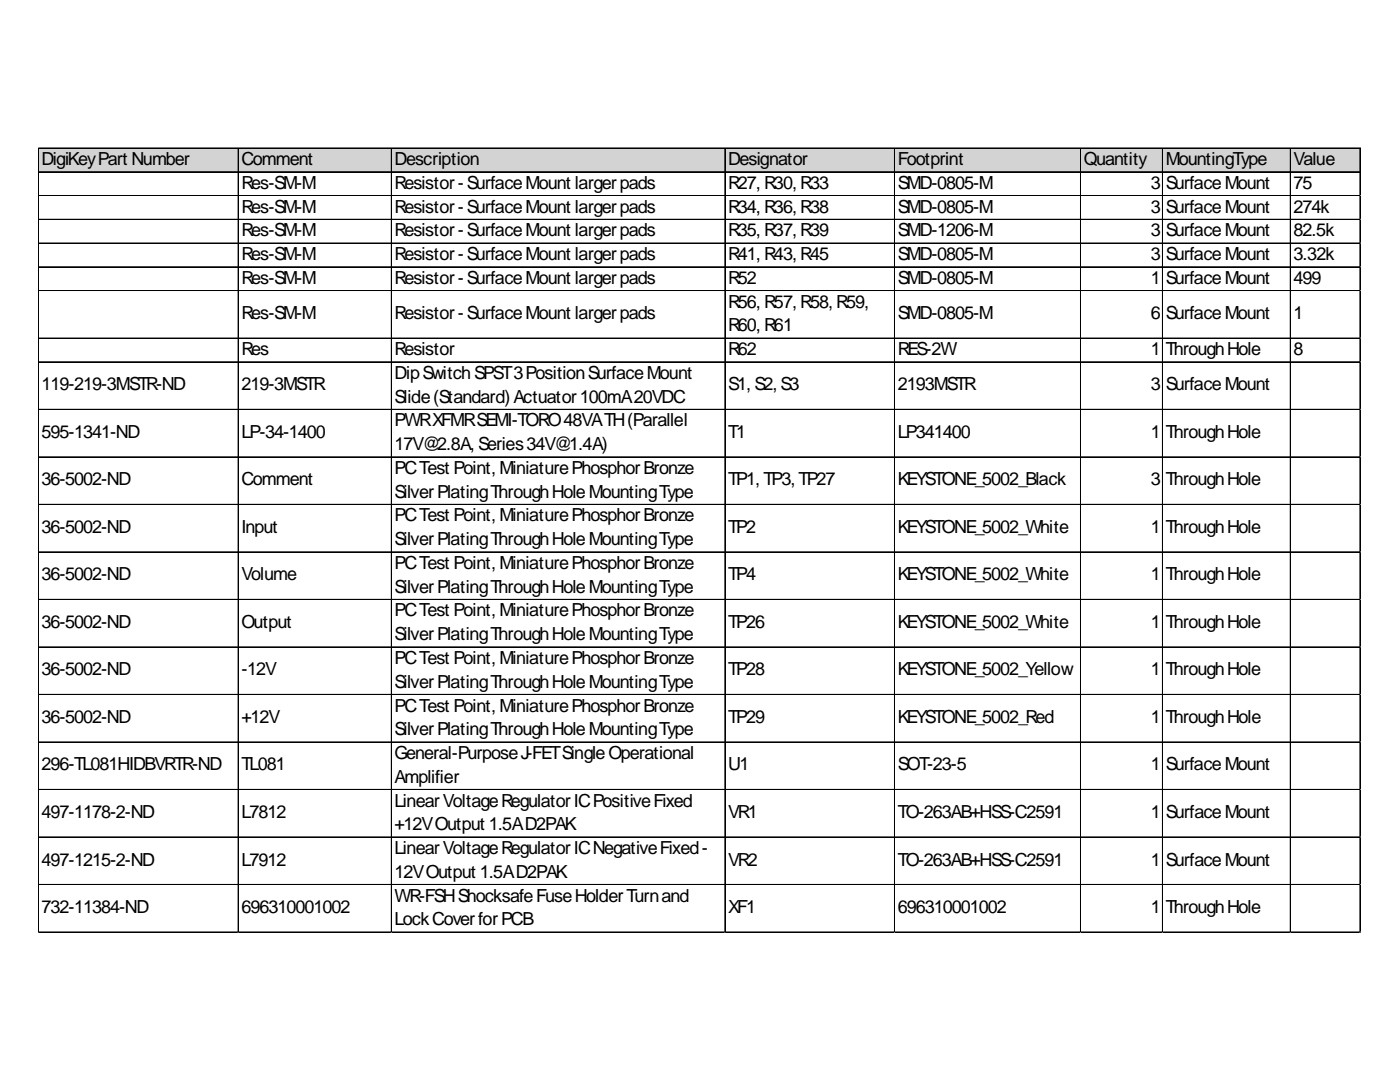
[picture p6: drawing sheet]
<svg xmlns="http://www.w3.org/2000/svg" width="279mm" height="216mm" viewBox="0 0 279 216" stroke-linecap="round" stroke-linejoin="round" font-family="sans-serif">
<defs><g id="words">
<g font-size="3.6">
<text x="8.3" y="32.9">DigiKeyPart Number</text>
<text x="48.2" y="32.9">Comment</text>
<text x="78.8" y="32.9">Description</text>
<text x="145.3" y="32.9">Designator</text>
<text x="179.2" y="32.9">Footprint</text>
<text x="216.3" y="32.9">Quantity</text>
<text x="232.6" y="32.9">MountingType</text>
<text x="258.2" y="32.9">Value</text>
<text x="48.2" y="37.7">Res-SM-M</text>
<text x="78.8" y="37.7">Resistor-SurfaceMount largerpads</text>
<text x="145.3" y="37.7">R27, R30, R33</text>
<text x="179.2" y="37.7">SMD-0805-M</text>
<text x="229.7" y="37.7">3</text>
<text x="232.6" y="37.7">SurfaceMount</text>
<text x="258.2" y="37.7">75</text>
<text x="48.2" y="42.4">Res-SM-M</text>
<text x="48.2" y="47.2">Res-SM-M</text>
<text x="78.8" y="42.4">Resistor-SurfaceMount largerpads</text>
<text x="78.8" y="47.2">Resistor-SurfaceMount largerpads</text>
<text x="145.3" y="42.4">R34, R36, R38</text>
<text x="145.3" y="47.2">R35, R37, R39</text>
<text x="179.2" y="42.4">SMD-0805-M</text>
<text x="179.2" y="47.2">SMD-1206-M</text>
<text x="229.7" y="42.4">3</text>
<text x="229.7" y="47.2">3</text>
<text x="232.6" y="42.4">SurfaceMount</text>
<text x="232.6" y="47.2">SurfaceMount</text>
<text x="258.2" y="42.4">274k</text>
<text x="258.2" y="47.2">82.5k</text>
<text x="48.2" y="51.9">Res-SM-M</text>
<text x="78.8" y="51.9">Resistor-SurfaceMount largerpads</text>
<text x="145.3" y="51.9">R41, R43, R45</text>
<text x="179.2" y="51.9">SMD-0805-M</text>
<text x="229.7" y="51.9">3</text>
<text x="232.6" y="51.9">SurfaceMount</text>
<text x="258.2" y="51.9">3.32k</text>
<text x="48.2" y="56.6">Res-SM-M</text>
<text x="78.8" y="56.6">Resistor-SurfaceMount largerpads</text>
<text x="145.3" y="56.6">R52</text>
<text x="179.2" y="56.6">SMD-0805-M</text>
<text x="229.7" y="56.6">1</text>
<text x="232.6" y="56.6">SurfaceMount</text>
<text x="258.2" y="56.6">499</text>
<text x="48.2" y="63.7">Res-SM-M</text>
<text x="78.8" y="63.7">Resistor-SurfaceMount largerpads</text>
<text x="145.3" y="61.4">R56, R57, R58, R59,</text>
<text x="179.2" y="63.7">SMD-0805-M</text>
<text x="229.7" y="63.7">6</text>
<text x="232.6" y="63.7">SurfaceMount</text>
<text x="258.2" y="63.7">1</text>
<text x="48.2" y="70.9">Res</text>
<text x="78.8" y="70.9">Resistor</text>
<text x="145.3" y="66.1">R60, R61</text>
<text x="145.3" y="70.9">R62</text>
<text x="179.2" y="70.9">RES-2W</text>
<text x="229.7" y="70.9">1</text>
<text x="232.6" y="70.9">ThroughHole</text>
<text x="258.2" y="70.9">8</text>
<text x="8.3" y="77.9">119-219-3MSTR-ND</text>
<text x="48.2" y="77.9">219-3MSTR</text>
<text x="78.8" y="75.6">DipSwitchSPST3PositionSurfaceMount</text>
<text x="145.3" y="77.9">S1, S2, S3</text>
<text x="179.2" y="77.9">2193MSTR</text>
<text x="229.7" y="77.9">3</text>
<text x="232.6" y="77.9">SurfaceMount</text>
<text x="78.8" y="80.3">Slide(Standard)Actuator100mA20VDC</text>
<text x="8.3" y="87.4">595-1341-ND</text>
<text x="48.2" y="87.4">LP-34-1400</text>
<text x="78.8" y="85.1">PWRXFMRSEMI-TORO48VATH(Parallel</text>
<text x="78.8" y="89.8">17V@2.8A, Series34V@1.4A)</text>
<text x="145.3" y="87.4">T1</text>
<text x="179.2" y="87.4">LP341400</text>
<text x="229.7" y="87.4">1</text>
<text x="232.6" y="87.4">ThroughHole</text>
<text x="78.8" y="94.6">PCTest Point, MiniaturePhosphorBronze</text>
<text x="8.3" y="96.9">36-5002-ND</text>
<text x="48.2" y="96.9">Comment</text>
<text x="78.8" y="99.3">SilverPlatingThroughHoleMountingType</text>
<text x="145.3" y="96.9">TP1, TP3, TP27</text>
<text x="179.2" y="96.9">KEYSTONE_5002_Black</text>
<text x="229.7" y="96.9">3</text>
<text x="232.6" y="96.9">ThroughHole</text>
<text x="8.3" y="106.3">36-5002-ND</text>
<text x="48.2" y="106.3">Input</text>
<text x="78.8" y="104.1">PCTest Point, MiniaturePhosphorBronze</text>
<text x="145.3" y="106.3">TP2</text>
<text x="179.2" y="106.3">KEYSTONE_5002_White</text>
<text x="229.7" y="106.3">1</text>
<text x="232.6" y="106.3">ThroughHole</text>
<text x="78.8" y="108.8">SilverPlatingThroughHoleMountingType</text>
<text x="78.8" y="113.5">PCTest Point, MiniaturePhosphorBronze</text>
<text x="8.3" y="115.8">36-5002-ND</text>
<text x="48.2" y="115.8">Volume</text>
<text x="78.8" y="118.3">SilverPlatingThroughHoleMountingType</text>
<text x="145.3" y="115.8">TP4</text>
<text x="179.2" y="115.8">KEYSTONE_5002_White</text>
<text x="229.7" y="115.8">1</text>
<text x="232.6" y="115.8">ThroughHole</text>
<text x="8.3" y="125.3">36-5002-ND</text>
<text x="48.2" y="125.3">Output</text>
<text x="78.8" y="123">PCTest Point, MiniaturePhosphorBronze</text>
<text x="145.3" y="125.3">TP26</text>
<text x="179.2" y="125.3">KEYSTONE_5002_White</text>
<text x="229.7" y="125.3">1</text>
<text x="232.6" y="125.3">ThroughHole</text>
<text x="78.8" y="127.8">SilverPlatingThroughHoleMountingType</text>
<text x="8.3" y="134.8">36-5002-ND</text>
<text x="48.2" y="134.8">-12V</text>
<text x="78.8" y="132.5">PCTest Point, MiniaturePhosphorBronze</text>
<text x="78.8" y="137.2">SilverPlatingThroughHoleMountingType</text>
<text x="145.3" y="134.8">TP28</text>
<text x="179.2" y="134.8">KEYSTONE_5002_Yellow</text>
<text x="229.7" y="134.8">1</text>
<text x="232.6" y="134.8">ThroughHole</text>
<text x="78.8" y="142">PCTest Point, MiniaturePhosphorBronze</text>
<text x="8.3" y="144.3">36-5002-ND</text>
<text x="48.2" y="144.3">+12V</text>
<text x="78.8" y="146.7">SilverPlatingThroughHoleMountingType</text>
<text x="145.3" y="144.3">TP29</text>
<text x="179.2" y="144.3">KEYSTONE_5002_Red</text>
<text x="229.7" y="144.3">1</text>
<text x="232.6" y="144.3">ThroughHole</text>
<text x="8.3" y="153.7">296-TL081HIDBVRTR-ND</text>
<text x="48.2" y="153.7">TL081</text>
<text x="78.8" y="151.5">General-PurposeJ-FETSingleOperational</text>
<text x="145.3" y="153.7">U1</text>
<text x="179.2" y="153.7">SOT-23-5</text>
<text x="229.7" y="153.7">1</text>
<text x="232.6" y="153.7">SurfaceMount</text>
<text x="78.8" y="156.2">Amplifier</text>
<text x="78.8" y="160.9">LinearVoltageRegulatorICPositiveFixed</text>
<text x="8.3" y="163.2">497-1178-2-ND</text>
<text x="48.2" y="163.2">L7812</text>
<text x="78.8" y="165.7">+12VOutput 1.5AD2PAK</text>
<text x="145.3" y="163.2">VR1</text>
<text x="179.2" y="163.2">TO-263AB+HSS-C2591</text>
<text x="229.7" y="163.2">1</text>
<text x="232.6" y="163.2">SurfaceMount</text>
<text x="8.3" y="172.7">497-1215-2-ND</text>
<text x="48.2" y="172.7">L7912</text>
<text x="78.8" y="170.4">LinearVoltageRegulatorICNegativeFixed-</text>
<text x="145.3" y="172.7">VR2</text>
<text x="179.2" y="172.7">TO-263AB+HSS-C2591</text>
<text x="229.7" y="172.7">1</text>
<text x="232.6" y="172.7">SurfaceMount</text>
<text x="78.8" y="175.2">12VOutput 1.5AD2PAK</text>
<text x="78.8" y="179.9">WR-FSHShocksafeFuseHolderTurnand</text>
<text x="8.3" y="182.2">732-11384-ND</text>
<text x="48.2" y="182.2">696310001002</text>
<text x="78.8" y="184.6">LockCoverforPCB</text>
<text x="145.3" y="182.2">XF1</text>
<text x="179.2" y="182.2">696310001002</text>
<text x="229.7" y="182.2">1</text>
<text x="232.6" y="182.2">ThroughHole</text>
</g>
</g></defs>
<path d="M7.7 29.6h263.9v4.8h-263.9z" fill="#d3d3d3"/>
<g fill="none" stroke="#000" stroke-width=".2">
<path d="M7.6 29.5v156.6M7.7 29.5v156.6M7.8 29.5h263.8M7.8 29.6h263.8M7.8 34.3h263.8M7.8 34.4h263.8M7.8 39h263.8M7.8 39.1h263.8M47.5 29.7v156.4M47.6 29.7v156.4M78.1 29.7v156.4M78.2 29.7v156.4"/>
<path d="M144.7 29.7v156.4M178.5 29.7v156.4M178.6 29.7v156.4M215.6 29.7v156.4M215.7 29.7v156.4M232 29.7v156.4M232.1 29.7v156.4M257.5 29.7v156.4M257.6 29.7v156.4M271.4 29.7v156.4M271.5 29.7v156.4M7.8 43.7h263.8"/>
<path d="M7.8 43.8h263.8M7.8 48.5h263.8M7.8 48.6h263.8M7.8 53.2h263.8M7.8 53.3h263.8M7.8 58h263.8M7.8 58.1h263.8M7.8 67.5h263.8M7.8 72.2h263.8M7.8 72.3h263.8M7.8 81.7h263.8M7.8 81.8h263.8"/>
<path d="M7.8 91.2h263.8M7.8 100.6h263.8M7.8 100.7h263.8M7.8 110.1h263.8M7.8 110.2h263.8M7.8 119.6h263.8M7.8 119.7h263.8M7.8 129.1h263.8M7.8 129.2h263.8M7.8 138.6h263.8M7.8 148h263.8M7.8 148.1h263.8"/>
<path d="M7.8 157.5h263.8M7.8 157.6h263.8M7.8 167h263.8M7.8 167.1h263.8M7.8 176.5h263.8M7.8 176.6h263.8M7.8 186h263.8"/>
</g>
<path d="M7.6 186.1v.1" fill="none" stroke="#e0e0e0" stroke-width=".2"/>
<path d="M7.6 186.1l.2 .1z" fill="#e0e0e0"/>
<path d="M47.5 186.1v.1" fill="none" stroke="#e0e0e0" stroke-width=".2"/>
<path d="M47.5 186.1l.2 .1z" fill="#e0e0e0"/>
<path d="M78.1 186.1v.1" fill="none" stroke="#e0e0e0" stroke-width=".2"/>
<path d="M78.1 186.1l.2 .1z" fill="#e0e0e0"/>
<path d="M144.7 186.1v.1" fill="none" stroke="#e0e0e0" stroke-width=".2"/>
<path d="M144.7 186.1l.1 .1z" fill="#e0e0e0"/>
<path d="M178.5 186.1v.1" fill="none" stroke="#e0e0e0" stroke-width=".2"/>
<path d="M178.5 186.1l.2 .1z" fill="#e0e0e0"/>
<path d="M215.6 186.1v.1" fill="none" stroke="#e0e0e0" stroke-width=".2"/>
<path d="M215.6 186.1l.2 .1z" fill="#e0e0e0"/>
<path d="M232 186.1v.1" fill="none" stroke="#e0e0e0" stroke-width=".2"/>
<path d="M232 186.1l.2 .1z" fill="#e0e0e0"/>
<path d="M257.5 186.1v.1" fill="none" stroke="#e0e0e0" stroke-width=".2"/>
<path d="M257.5 186.1l.2 .1z" fill="#e0e0e0"/>
<path d="M271.4 186.1v.1" fill="none" stroke="#e0e0e0" stroke-width=".2"/>
<path d="M271.4 186.1l.2 .1z" fill="#e0e0e0"/>
<path d="M271.6 39h.1" fill="none" stroke="#e0e0e0" stroke-width=".2"/>
<path d="M271.6 39v.2z" fill="#e0e0e0"/>
<path d="M271.6 43.7h.1" fill="none" stroke="#e0e0e0" stroke-width=".2"/>
<path d="M271.6 43.7v.2z" fill="#e0e0e0"/>
<path d="M271.6 48.5h.1" fill="none" stroke="#e0e0e0" stroke-width=".2"/>
<path d="M271.6 48.5v.2z" fill="#e0e0e0"/>
<path d="M271.6 53.2h.1" fill="none" stroke="#e0e0e0" stroke-width=".2"/>
<path d="M271.6 53.2v.2z" fill="#e0e0e0"/>
<path d="M271.6 58h.1" fill="none" stroke="#e0e0e0" stroke-width=".2"/>
<path d="M271.6 58v.1z" fill="#e0e0e0"/>
<path d="M271.6 67.5h.1" fill="none" stroke="#e0e0e0" stroke-width=".2"/>
<path d="M271.6 67.5v.1z" fill="#e0e0e0"/>
<path d="M271.6 72.2h.1" fill="none" stroke="#e0e0e0" stroke-width=".2"/>
<path d="M271.6 72.2v.2z" fill="#e0e0e0"/>
<path d="M271.6 81.7h.1" fill="none" stroke="#e0e0e0" stroke-width=".2"/>
<path d="M271.6 81.7v.1z" fill="#e0e0e0"/>
<path d="M271.6 91.2h.1" fill="none" stroke="#e0e0e0" stroke-width=".2"/>
<path d="M271.6 91.2v.1z" fill="#e0e0e0"/>
<path d="M271.6 100.6h.1" fill="none" stroke="#e0e0e0" stroke-width=".2"/>
<path d="M271.6 100.6v.2z" fill="#e0e0e0"/>
<path d="M271.6 110.1h.1" fill="none" stroke="#e0e0e0" stroke-width=".2"/>
<path d="M271.6 110.1v.2z" fill="#e0e0e0"/>
<path d="M271.6 119.6h.1" fill="none" stroke="#e0e0e0" stroke-width=".2"/>
<path d="M271.6 119.6v.2z" fill="#e0e0e0"/>
<path d="M271.6 129.1h.1" fill="none" stroke="#e0e0e0" stroke-width=".2"/>
<path d="M271.6 129.1v.1z" fill="#e0e0e0"/>
<path d="M271.6 138.6h.1" fill="none" stroke="#e0e0e0" stroke-width=".2"/>
<path d="M271.6 138.6v.1z" fill="#e0e0e0"/>
<path d="M271.6 148h.1" fill="none" stroke="#e0e0e0" stroke-width=".2"/>
<path d="M271.6 148v.2z" fill="#e0e0e0"/>
<path d="M271.6 157.5h.1" fill="none" stroke="#e0e0e0" stroke-width=".2"/>
<path d="M271.6 157.5v.2z" fill="#e0e0e0"/>
<path d="M271.6 167h.1" fill="none" stroke="#e0e0e0" stroke-width=".2"/>
<path d="M271.6 167v.2z" fill="#e0e0e0"/>
<path d="M271.6 176.5h.1" fill="none" stroke="#e0e0e0" stroke-width=".2"/>
<path d="M271.6 176.5v.1z" fill="#e0e0e0"/>
<path d="M271.6 186h.1" fill="none" stroke="#e0e0e0" stroke-width=".2"/>
<path d="M271.6 186v.1z" fill="#e0e0e0"/>
<use href="#words"/>
</svg>
